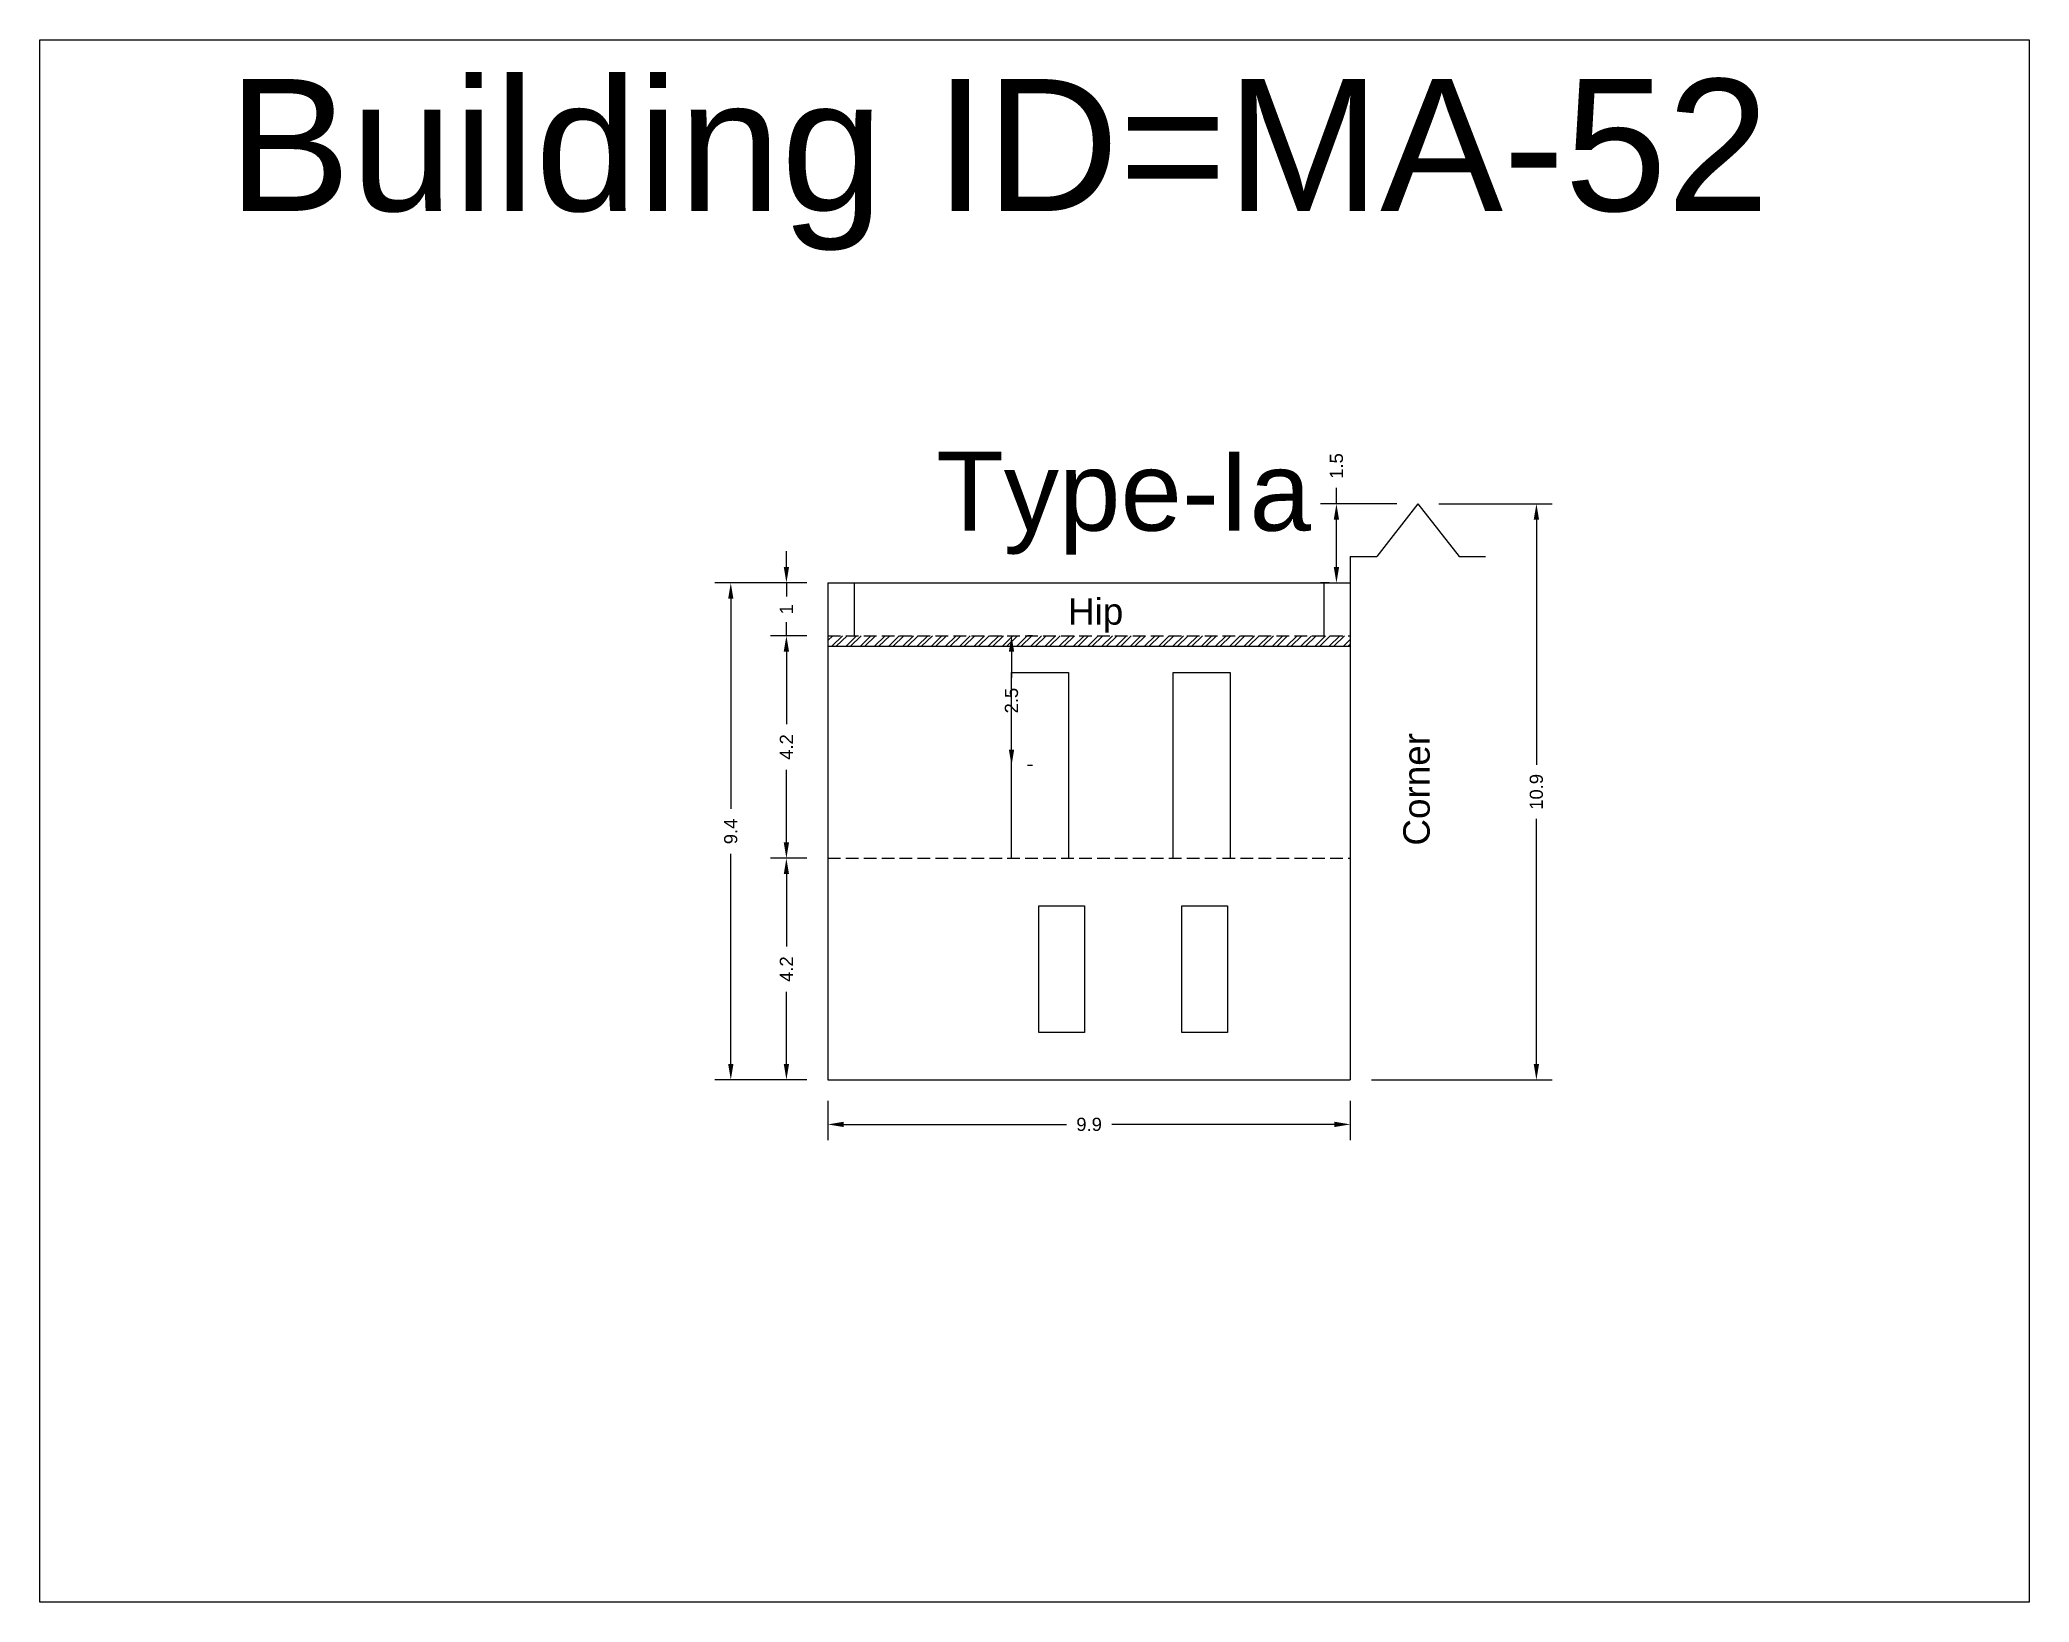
# Model space of a CAD drawing. Header units: metres. Extents: x 3416649 to 3417100, y -6712966 to -6712690.
# Drawn here: x 3416698.13 to 3416735.82, y -6712887.04 to -6712857.42 of the extents above; entities that cross this region are included whole.
import ezdxf

# ---------------------------------------------------------------- set-up
doc = ezdxf.new("R2010")
doc.units = ezdxf.units.M
doc.linetypes.add('ACAD_ISO02W100', pattern=[15, 12, -3])
doc.layers.add('Dotted', color=7, linetype='ACAD_ISO02W100', plot=False)
doc.styles.get("Standard").update_dxf_attribs({"font": 'arial.ttf'})
doc.dimstyles.new('ISO-25', dxfattribs={"dimtxt": 0.25, "dimasz": 0.3, "dimexe": 0.3, "dimexo": 0.4, "dimgap": 0.2, "dimtad": 0, "dimdec": 1, "dimdsep": 46, "dimtxsty": 'Standard', "dimcen": 2.5, "dimadec": 0, "dimazin": 0, "dimtfac": 1, "dimtdec": 1, "dimtmove": 0, "dimatfit": 3, "dimfxl": 1, "dimarcsym": 0})

# ---------------------------------------------------------------- blocks, each defined once
blk = doc.blocks.new('*D424')
at = {"color": 0, "lineweight": -2, "transparency": 16777216}
for p, q in [((3416716.54, -6712869.015), (3416716.54, -6712869.514)), ((3416716.94, -6712868.715), (3416716.84, -6712868.715)), ((3416716.54, -6712870.875), (3416716.54, -6712870.376)), ((3416716.94, -6712871.175), (3416716.84, -6712871.175))]:
    blk.add_line(p, q, dxfattribs=at)
at = {"color": 0, "transparency": 16777216}
for points in [[(3416716.49, -6712869.015), (3416716.59, -6712869.015), (3416716.54, -6712868.715)], [(3416716.49, -6712870.875), (3416716.59, -6712870.875), (3416716.54, -6712871.175)]]:
    blk.add_solid(points, dxfattribs=at)
at = {"layer": 'Defpoints', "color": 0, "transparency": 16777216}
for p in [(3416716.54, -6712868.715), (3416716.54, -6712868.715), (3416716.54, -6712871.175)]:
    blk.add_point(p, dxfattribs=at)
at = {"color": 0, "transparency": 16777216, "insert": (3416716.54, -6712869.945), "char_height": 0.25, "attachment_point": 5, "rotation": 90}
blk.add_mtext('2.5', dxfattribs=at)
blk = doc.blocks.new('*D425')
at = {"color": 0, "lineweight": -2, "transparency": 16777216}
for p, q in [((3416722.697, -6712866.215), (3416722.697, -6712865.915)), ((3416723.84, -6712866.215), (3416722.397, -6712866.215)), ((3416722.697, -6712867.415), (3416722.697, -6712866.515)), ((3416722.56, -6712867.715), (3416722.397, -6712867.715))]:
    blk.add_line(p, q, dxfattribs=at)
at = {"color": 0, "transparency": 16777216}
for points in [[(3416722.647, -6712866.515), (3416722.747, -6712866.515), (3416722.697, -6712866.215)], [(3416722.647, -6712867.415), (3416722.747, -6712867.415), (3416722.697, -6712867.715)]]:
    blk.add_solid(points, dxfattribs=at)
at = {"layer": 'Defpoints', "color": 0, "transparency": 16777216}
for p in [(3416722.697, -6712866.215), (3416724.24, -6712866.215), (3416722.96, -6712867.715)]:
    blk.add_point(p, dxfattribs=at)
at = {"color": 0, "transparency": 16777216, "insert": (3416722.697, -6712865.498), "char_height": 0.25, "attachment_point": 5, "rotation": 90}
blk.add_mtext('1.5', dxfattribs=at)
blk = doc.blocks.new('*D426')
at = {"color": 0, "lineweight": -2, "transparency": 16777216}
for p, q in [((3416712.66, -6712872.935), (3416711.974, -6712872.935)), ((3416712.274, -6712873.235), (3416712.274, -6712874.604)), ((3416712.274, -6712876.835), (3416712.274, -6712875.466)), ((3416712.66, -6712877.135), (3416711.974, -6712877.135))]:
    blk.add_line(p, q, dxfattribs=at)
at = {"color": 0, "transparency": 16777216}
for points in [[(3416712.224, -6712873.235), (3416712.324, -6712873.235), (3416712.274, -6712872.935)], [(3416712.224, -6712876.835), (3416712.324, -6712876.835), (3416712.274, -6712877.135)]]:
    blk.add_solid(points, dxfattribs=at)
at = {"layer": 'Defpoints', "color": 0, "transparency": 16777216}
for p in [(3416712.274, -6712872.935), (3416713.06, -6712872.935), (3416713.06, -6712877.135)]:
    blk.add_point(p, dxfattribs=at)
at = {"color": 0, "transparency": 16777216, "insert": (3416712.274, -6712875.035), "char_height": 0.25, "attachment_point": 5, "rotation": 90}
blk.add_mtext('4.2', dxfattribs=at)
blk = doc.blocks.new('*D427')
at = {"color": 0, "lineweight": -2, "transparency": 16777216}
for p, q in [((3416712.66, -6712868.715), (3416711.974, -6712868.715)), ((3416712.274, -6712869.015), (3416712.274, -6712870.394)), ((3416712.274, -6712872.635), (3416712.274, -6712871.256)), ((3416712.66, -6712872.935), (3416711.974, -6712872.935))]:
    blk.add_line(p, q, dxfattribs=at)
at = {"color": 0, "transparency": 16777216}
for points in [[(3416712.224, -6712869.015), (3416712.324, -6712869.015), (3416712.274, -6712868.715)], [(3416712.224, -6712872.635), (3416712.324, -6712872.635), (3416712.274, -6712872.935)]]:
    blk.add_solid(points, dxfattribs=at)
at = {"layer": 'Defpoints', "color": 0, "transparency": 16777216}
for p in [(3416712.274, -6712868.715), (3416713.06, -6712868.715), (3416713.06, -6712872.935)]:
    blk.add_point(p, dxfattribs=at)
at = {"color": 0, "transparency": 16777216, "insert": (3416712.274, -6712870.825), "char_height": 0.25, "attachment_point": 5, "rotation": 90}
blk.add_mtext('4.2', dxfattribs=at)
blk = doc.blocks.new('*D428')
at = {"color": 0, "lineweight": -2, "transparency": 16777216}
for p, q in [((3416712.274, -6712867.415), (3416712.274, -6712867.115)), ((3416712.66, -6712867.715), (3416711.974, -6712867.715)), ((3416712.274, -6712867.715), (3416712.274, -6712867.969)), ((3416712.274, -6712868.715), (3416712.274, -6712868.461)), ((3416712.66, -6712868.715), (3416711.974, -6712868.715)), ((3416712.274, -6712869.015), (3416712.274, -6712869.315))]:
    blk.add_line(p, q, dxfattribs=at)
at = {"color": 0, "transparency": 16777216}
for points in [[(3416712.224, -6712867.415), (3416712.324, -6712867.415), (3416712.274, -6712867.715)], [(3416712.224, -6712869.015), (3416712.324, -6712869.015), (3416712.274, -6712868.715)]]:
    blk.add_solid(points, dxfattribs=at)
at = {"layer": 'Defpoints', "color": 0, "transparency": 16777216}
for p in [(3416712.274, -6712867.715), (3416713.06, -6712867.715), (3416713.06, -6712868.715)]:
    blk.add_point(p, dxfattribs=at)
at = {"color": 0, "transparency": 16777216, "insert": (3416712.274, -6712868.215), "char_height": 0.25, "attachment_point": 5, "rotation": 90}
blk.add_mtext('1', dxfattribs=at)
blk = doc.blocks.new('*D429')
at = {"color": 0, "lineweight": -2, "transparency": 16777216}
for p, q in [((3416724.64, -6712866.215), (3416726.786, -6712866.215)), ((3416726.486, -6712866.515), (3416726.486, -6712871.162)), ((3416726.486, -6712876.835), (3416726.486, -6712872.188)), ((3416723.36, -6712877.135), (3416726.786, -6712877.135))]:
    blk.add_line(p, q, dxfattribs=at)
at = {"color": 0, "transparency": 16777216}
for points in [[(3416726.436, -6712866.515), (3416726.536, -6712866.515), (3416726.486, -6712866.215)], [(3416726.436, -6712876.835), (3416726.536, -6712876.835), (3416726.486, -6712877.135)]]:
    blk.add_solid(points, dxfattribs=at)
at = {"layer": 'Defpoints', "color": 0, "transparency": 16777216}
for p in [(3416724.24, -6712866.215), (3416726.486, -6712866.215), (3416722.96, -6712877.135)]:
    blk.add_point(p, dxfattribs=at)
at = {"color": 0, "transparency": 16777216, "insert": (3416726.486, -6712871.675), "char_height": 0.25, "attachment_point": 5, "rotation": 90}
blk.add_mtext('10.9', dxfattribs=at)
blk = doc.blocks.new('*D430')
at = {"color": 0, "lineweight": -2, "transparency": 16777216}
for p, q in [((3416712.66, -6712867.715), (3416710.92, -6712867.715)), ((3416711.22, -6712868.015), (3416711.22, -6712871.998)), ((3416711.22, -6712876.835), (3416711.22, -6712872.852)), ((3416712.66, -6712877.135), (3416710.92, -6712877.135))]:
    blk.add_line(p, q, dxfattribs=at)
at = {"color": 0, "transparency": 16777216}
for points in [[(3416711.17, -6712868.015), (3416711.27, -6712868.015), (3416711.22, -6712867.715)], [(3416711.17, -6712876.835), (3416711.27, -6712876.835), (3416711.22, -6712877.135)]]:
    blk.add_solid(points, dxfattribs=at)
at = {"layer": 'Defpoints', "color": 0, "transparency": 16777216}
for p in [(3416711.22, -6712867.715), (3416713.06, -6712867.715), (3416713.06, -6712877.135)]:
    blk.add_point(p, dxfattribs=at)
at = {"color": 0, "transparency": 16777216, "insert": (3416711.22, -6712872.425), "char_height": 0.25, "attachment_point": 5, "rotation": 90}
blk.add_mtext('9.4', dxfattribs=at)
blk = doc.blocks.new('*D431')
at = {"color": 0, "lineweight": -2, "transparency": 16777216}
for p, q in [((3416713.06, -6712877.535), (3416713.06, -6712878.279)), ((3416722.96, -6712877.535), (3416722.96, -6712878.279)), ((3416713.36, -6712877.979), (3416717.582, -6712877.979)), ((3416722.66, -6712877.979), (3416718.438, -6712877.979))]:
    blk.add_line(p, q, dxfattribs=at)
at = {"color": 0, "transparency": 16777216}
for points in [[(3416713.36, -6712877.929), (3416713.36, -6712878.029), (3416713.06, -6712877.979)], [(3416722.66, -6712877.929), (3416722.66, -6712878.029), (3416722.96, -6712877.979)]]:
    blk.add_solid(points, dxfattribs=at)
at = {"layer": 'Defpoints', "color": 0, "transparency": 16777216}
for p in [(3416713.06, -6712877.135), (3416722.96, -6712877.135), (3416722.96, -6712877.979)]:
    blk.add_point(p, dxfattribs=at)
at = {"color": 0, "transparency": 16777216, "insert": (3416718.01, -6712877.979), "char_height": 0.25, "attachment_point": 5}
blk.add_mtext('9.9', dxfattribs=at)

msp = doc.modelspace()

# ---------------------------------------------------------------- hatches: boundary and pattern name
h = msp.add_hatch()
h.set_pattern_fill('ANSI32', color=256, scale=0.02)
h.set_pattern_definition([(45, (-11.07538, 0), (-0.134703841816, 0.134703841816), []), (45, (-10.98558, 0), (-0.134703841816, 0.134703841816), [])])
h.paths.add_polyline_path([(3416722.96, -6712868.915), (3416722.96, -6712868.715), (3416713.06, -6712868.715), (3416713.06, -6712868.915)])
h.paths.add_polyline_path([(3416716.8, -6712870.248), (3416716.8, -6712869.638), (3416716.285, -6712869.638), (3416716.285, -6712870.248)], flags=9)

# ---------------------------------------------------------------- linework, layer by layer
for points in [[(3416698.126, -6712857.418), (3416735.825, -6712857.418), (3416735.825, -6712887.037), (3416698.126, -6712887.037)], [(3416717.06, -6712876.235), (3416717.06, -6712873.835), (3416717.92, -6712873.835), (3416717.92, -6712876.235)], [(3416719.77, -6712876.235), (3416719.77, -6712873.835), (3416720.63, -6712873.835), (3416720.63, -6712876.235)]]:
    msp.add_lwpolyline(points, close=True)
for points in [[(3416724.24, -6712866.215), (3416723.46, -6712867.215)], [(3416724.24, -6712866.215), (3416725.02, -6712867.215)], [(3416722.96, -6712867.215), (3416722.96, -6712877.135)], [(3416722.96, -6712867.215), (3416723.46, -6712867.215)], [(3416725.02, -6712867.215), (3416725.52, -6712867.215)], [(3416713.06, -6712867.715), (3416713.06, -6712877.135)], [(3416713.06, -6712867.715), (3416722.96, -6712867.715)], [(3416713.56, -6712867.715), (3416713.56, -6712868.715)], [(3416722.46, -6712867.715), (3416722.46, -6712868.715)], [(3416713.06, -6712868.915), (3416722.96, -6712868.915)], [(3416716.54, -6712872.935), (3416716.54, -6712869.415), (3416717.62, -6712869.415), (3416717.62, -6712872.935)], [(3416719.6, -6712872.935), (3416719.6, -6712869.415), (3416720.68, -6712869.415), (3416720.68, -6712872.935)], [(3416713.06, -6712877.135), (3416722.96, -6712877.135)]]:
    msp.add_lwpolyline(points)
at = {"layer": 'Dotted', "ltscale": 0.02}
for points in [[(3416713.06, -6712868.715), (3416722.96, -6712868.715)], [(3416713.06, -6712872.935), (3416722.96, -6712872.935)]]:
    msp.add_lwpolyline(points, dxfattribs=at)

# ---------------------------------------------------------------- texts
at = {"attachment_point": 1}
for s, width, heights, insert, char_height in [('Building ID=MA-52', 67.86454, [0.517], (3416701.689, -6712858.163), 2.5), ('Type-Ia ', 9.99112, [0.517], (3416715.112, -6712865.224), 1.5), ('Hip', 1.17554, [0], (3416717.61, -6712868.005), 0.5)]:
    msp.add_mtext_dynamic_manual_height_columns(s, width=width, gutter_width=12.5, heights=heights, dxfattribs=dict(at, insert=insert, char_height=char_height))
at = {"insert": (3416723.964, -6712872.694), "char_height": 0.5, "attachment_point": 1, "rotation": 90}
msp.add_mtext_dynamic_manual_height_columns('Corner', width=1.17554, gutter_width=12.5, heights=[0], dxfattribs=at)

# ---------------------------------------------------------------- dimensions: what is measured, and where the dimension line sits
for base, p1, p2, picture, middle in [((3416722.697, -6712866.215), (3416722.96, -6712867.715), (3416724.24, -6712866.215), '*D425', (3416722.697, -6712865.498)), ((3416726.486, -6712866.215), (3416722.96, -6712877.135), (3416724.24, -6712866.215), '*D429', (3416726.486, -6712871.675)), ((3416712.274, -6712867.715), (3416713.06, -6712868.715), (3416713.06, -6712867.715), '*D428', (3416712.274, -6712868.215)), ((3416711.22, -6712867.715), (3416713.06, -6712877.135), (3416713.06, -6712867.715), '*D430', (3416711.22, -6712872.425)), ((3416712.274, -6712868.715), (3416713.06, -6712872.935), (3416713.06, -6712868.715), '*D427', (3416712.274, -6712870.825)), ((3416712.274, -6712872.935), (3416713.06, -6712877.135), (3416713.06, -6712872.935), '*D426', (3416712.274, -6712875.035))]:
    dim = msp.add_linear_dim(base=base, p1=p1, p2=p2, angle=90, dimstyle='ISO-25')
    dim.commit()
    dim.dimension.update_dxf_attribs({"geometry": picture, "text_midpoint": middle})
dim = msp.add_linear_dim(base=(3416716.54, -6712868.715), p1=(3416716.54, -6712871.175), p2=(3416716.54, -6712868.715), angle=90, dimstyle='ISO-25')
dim.commit()
dim.dimension.update_dxf_attribs({"geometry": '*D424', "text_midpoint": (3416716.54, -6712869.945), "dimtype": 160})
dim = msp.add_linear_dim(base=(3416722.96, -6712877.979), p1=(3416713.06, -6712877.135), p2=(3416722.96, -6712877.135), dimstyle='ISO-25')
dim.commit()
dim.dimension.update_dxf_attribs({"geometry": '*D431', "text_midpoint": (3416718.01, -6712877.979)})

doc.saveas('drawing.dxf')
